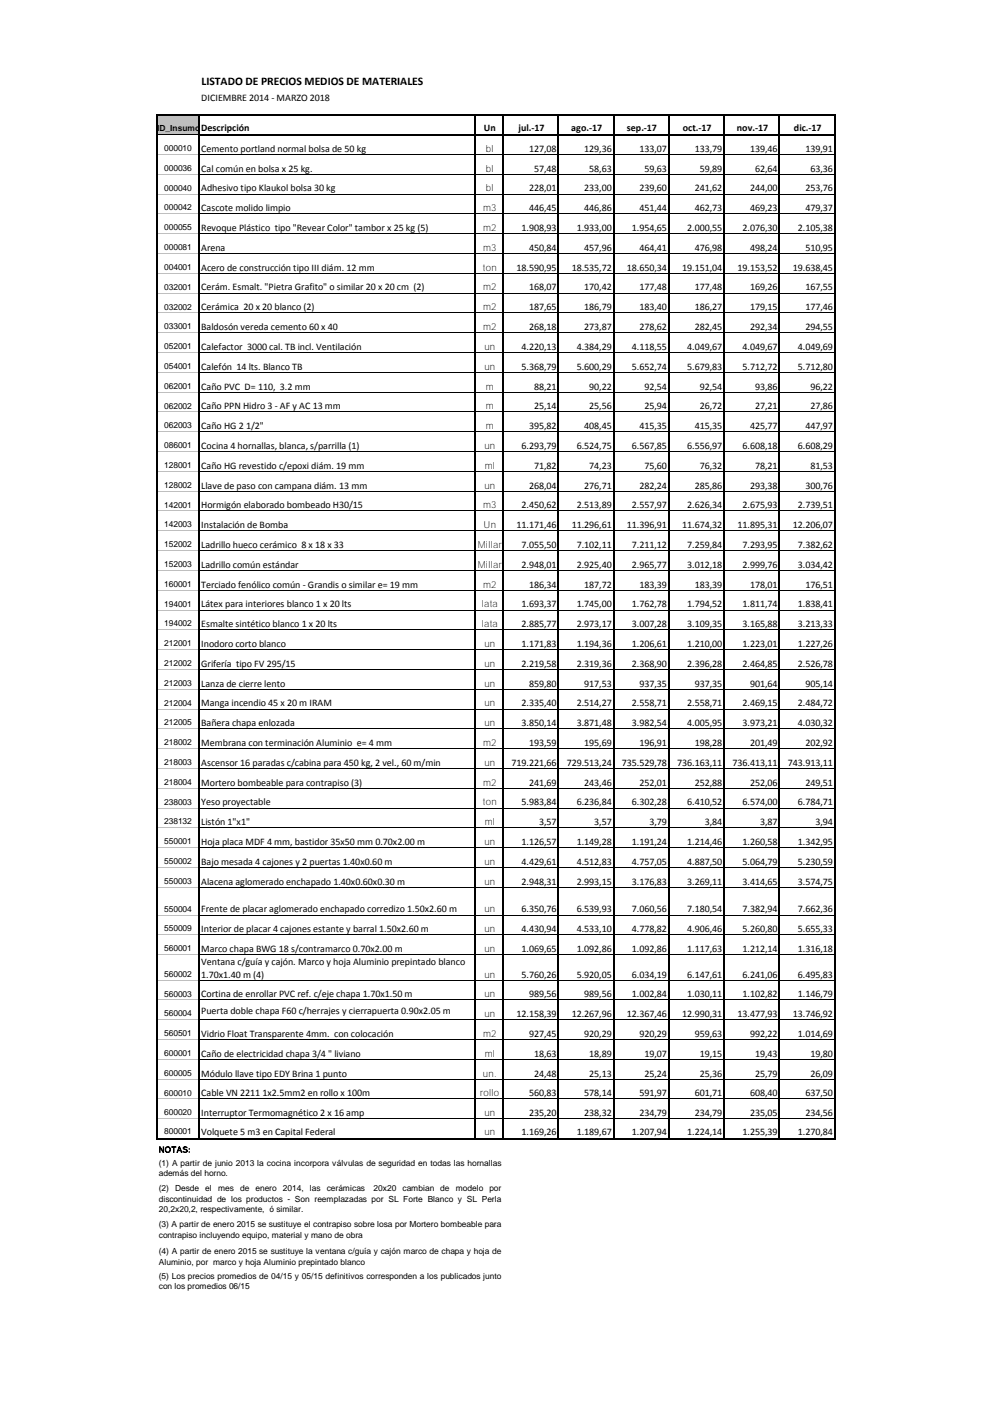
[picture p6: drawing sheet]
<svg xmlns="http://www.w3.org/2000/svg" width="210mm" height="297mm" viewBox="0 0 210 297" stroke-linecap="round" stroke-linejoin="round" font-family="sans-serif">
<defs><g id="words">
<text font-size="2.5" x="42.6" y="18">LISTADO DE PRECIOS MEDIOS DE MATERIALES</text>
<g font-size="2.1">
<text x="42.6" y="21.4">DICIEMBRE 2014 - MARZO 2018</text>
<text x="42.6" y="27.7">Descripción</text>
<text x="102.3" y="27.8">Un</text>
<text x="109.6" y="27.8">jul.-17</text>
<text x="120.8" y="27.8">ago.-17</text>
<text x="132.6" y="27.8">sep.-17</text>
<text x="144.4" y="27.8">oct.-17</text>
<text x="155.8" y="27.8">nov.-17</text>
<text x="167.9" y="27.8">dic.-17</text>
<text x="42.6" y="32.1">Cemento portland normal bolsa de 50 kg</text>
<text x="111.9" y="32.1">127,08</text>
<text x="123.6" y="32.1">129,36</text>
<text x="135.2" y="32.1">133,07</text>
<text x="146.9" y="32.1">133,79</text>
<text x="158.6" y="32.1">139,46</text>
<text x="170.3" y="32.1">139,91</text>
<text x="42.6" y="36.3">Cal común en bolsa x 25 kg.</text>
<text x="42.6" y="40.5">Adhesivo tipo Klaukol bolsa 30 kg</text>
<text x="111.9" y="40.5">228,01</text>
<text x="112.9" y="36.3">57,48</text>
<text x="123.6" y="40.5">233,00</text>
<text x="124.6" y="36.3">58,63</text>
<text x="135.2" y="40.5">239,60</text>
<text x="136.3" y="36.3">59,63</text>
<text x="146.9" y="40.5">241,62</text>
<text x="148" y="36.3">59,89</text>
<text x="158.6" y="40.5">244,00</text>
<text x="159.7" y="36.3">62,64</text>
<text x="170.3" y="40.5">253,76</text>
<text x="171.4" y="36.3">63,36</text>
<text x="42.6" y="44.7">Cascote molido limpio</text>
<text x="111.9" y="44.7">446,45</text>
<text x="123.6" y="44.7">446,86</text>
<text x="135.2" y="44.7">451,44</text>
<text x="146.9" y="44.7">462,73</text>
<text x="158.6" y="44.7">469,23</text>
<text x="170.3" y="44.7">479,37</text>
<text x="42.6" y="48.9">Revoque Plástico tipo &quot;Revear Color&quot; tambor x 25 kg (5)</text>
<text x="42.6" y="53.1">Arena</text>
<text x="110.3" y="48.9">1.908,93</text>
<text x="111.9" y="53.1">450,84</text>
<text x="121.9" y="48.9">1.933,00</text>
<text x="123.6" y="53.1">457,96</text>
<text x="133.6" y="48.9">1.954,65</text>
<text x="135.2" y="53.1">464,41</text>
<text x="145.3" y="48.9">2.000,55</text>
<text x="146.9" y="53.1">476,98</text>
<text x="157" y="48.9">2.076,30</text>
<text x="158.6" y="53.1">498,24</text>
<text x="168.7" y="48.9">2.105,38</text>
<text x="170.3" y="53.1">510,95</text>
<text x="42.6" y="57.3">Acero de construcción tipo III diám. 12 mm</text>
<text x="109.2" y="57.3">18.590,95</text>
<text x="120.9" y="57.3">18.535,72</text>
<text x="132.6" y="57.3">18.650,34</text>
<text x="144.3" y="57.3">19.151,04</text>
<text x="155.9" y="57.3">19.153,52</text>
<text x="167.6" y="57.3">19.638,45</text>
<text x="42.6" y="61.5">Cerám. Esmalt. &quot;Pietra Grafito&quot; o similar 20 x 20 cm (2)</text>
<text x="42.6" y="65.7">Cerámica 20 x 20 blanco (2)</text>
<text x="111.9" y="61.5">168,07</text>
<text x="111.9" y="65.7">187,65</text>
<text x="123.6" y="61.5">170,42</text>
<text x="123.6" y="65.7">186,79</text>
<text x="135.2" y="61.5">177,48</text>
<text x="135.2" y="65.7">183,40</text>
<text x="146.9" y="61.5">177,48</text>
<text x="146.9" y="65.7">186,27</text>
<text x="158.6" y="61.5">169,26</text>
<text x="158.6" y="65.7">179,15</text>
<text x="170.3" y="61.5">167,55</text>
<text x="170.3" y="65.7">177,46</text>
<text x="42.6" y="69.9">Baldosón vereda cemento 60 x 40</text>
<text x="111.9" y="69.9">268,18</text>
<text x="123.6" y="69.9">273,87</text>
<text x="135.2" y="69.9">278,62</text>
<text x="146.9" y="69.9">282,45</text>
<text x="158.6" y="69.9">292,34</text>
<text x="170.3" y="69.9">294,55</text>
<text x="42.6" y="74.1">Calefactor 3000 cal. TB incl. Ventilación</text>
<text x="110.3" y="74.1">4.220,13</text>
<text x="121.9" y="74.1">4.384,29</text>
<text x="133.6" y="74.1">4.118,55</text>
<text x="145.3" y="74.1">4.049,67</text>
<text x="157" y="74.1">4.049,67</text>
<text x="168.7" y="74.1">4.049,69</text>
<text x="42.6" y="78.2">Calefón 14 lts. Blanco TB</text>
<text x="42.6" y="82.4">Caño PVC D= 110, 3.2 mm</text>
<text x="110.3" y="78.2">5.368,79</text>
<text x="112.9" y="82.4">88,21</text>
<text x="121.9" y="78.2">5.600,29</text>
<text x="124.6" y="82.4">90,22</text>
<text x="133.6" y="78.2">5.652,74</text>
<text x="136.3" y="82.4">92,54</text>
<text x="145.3" y="78.2">5.679,83</text>
<text x="148" y="82.4">92,54</text>
<text x="157" y="78.2">5.712,72</text>
<text x="159.7" y="82.4">93,86</text>
<text x="168.7" y="78.2">5.712,80</text>
<text x="171.4" y="82.4">96,22</text>
<text x="42.6" y="86.6">Caño PPN Hidro 3 - AF y AC 13 mm</text>
<text x="112.9" y="86.6">25,14</text>
<text x="124.6" y="86.6">25,56</text>
<text x="136.3" y="86.6">25,94</text>
<text x="148" y="86.6">26,72</text>
<text x="159.7" y="86.6">27,21</text>
<text x="171.4" y="86.6">27,86</text>
<text x="42.6" y="90.8">Caño HG 2 1/2&quot;</text>
<text x="42.6" y="95">Cocina 4 hornallas, blanca, s/parrilla (1)</text>
<text x="110.3" y="95">6.293,79</text>
<text x="111.9" y="90.8">395,82</text>
<text x="121.9" y="95">6.524,75</text>
<text x="123.6" y="90.8">408,45</text>
<text x="133.6" y="95">6.567,85</text>
<text x="135.2" y="90.8">415,35</text>
<text x="145.3" y="95">6.556,97</text>
<text x="146.9" y="90.8">415,35</text>
<text x="157" y="95">6.608,18</text>
<text x="158.6" y="90.8">425,77</text>
<text x="168.7" y="95">6.608,29</text>
<text x="170.3" y="90.8">447,97</text>
<text x="42.6" y="99.2">Caño HG revestido c/epoxi diám. 19 mm</text>
<text x="112.9" y="99.2">71,82</text>
<text x="124.6" y="99.2">74,23</text>
<text x="136.3" y="99.2">75,60</text>
<text x="148" y="99.2">76,32</text>
<text x="159.7" y="99.2">78,21</text>
<text x="171.4" y="99.2">81,53</text>
<text x="42.6" y="103.4">Llave de paso con campana diám. 13 mm</text>
<text x="42.6" y="107.6">Hormigón elaborado bombeado H30/15</text>
<text x="110.3" y="107.6">2.450,62</text>
<text x="111.9" y="103.4">268,04</text>
<text x="121.9" y="107.6">2.513,89</text>
<text x="123.6" y="103.4">276,71</text>
<text x="133.6" y="107.6">2.557,97</text>
<text x="135.2" y="103.4">282,24</text>
<text x="145.3" y="107.6">2.626,34</text>
<text x="146.9" y="103.4">285,86</text>
<text x="157" y="107.6">2.675,93</text>
<text x="158.6" y="103.4">293,38</text>
<text x="168.7" y="107.6">2.739,51</text>
<text x="170.3" y="103.4">300,76</text>
<text x="42.6" y="111.8">Instalación de Bomba</text>
<text x="109.2" y="111.8">11.171,46</text>
<text x="120.9" y="111.8">11.296,61</text>
<text x="132.6" y="111.8">11.396,91</text>
<text x="144.3" y="111.8">11.674,32</text>
<text x="155.9" y="111.8">11.895,31</text>
<text x="167.6" y="111.8">12.206,07</text>
<text x="42.6" y="116">Ladrillo hueco cerámico 8 x 18 x 33</text>
<text x="110.3" y="116">7.055,50</text>
<text x="121.9" y="116">7.102,11</text>
<text x="133.6" y="116">7.211,12</text>
<text x="145.3" y="116">7.259,84</text>
<text x="157" y="116">7.293,95</text>
<text x="168.7" y="116">7.382,62</text>
<text x="42.6" y="120.2">Ladrillo común estándar</text>
<text x="42.6" y="124.4">Terciado fenólico común - Grandis o similar e= 19 mm</text>
<text x="110.3" y="120.2">2.948,01</text>
<text x="111.9" y="124.4">186,34</text>
<text x="121.9" y="120.2">2.925,40</text>
<text x="123.6" y="124.4">187,72</text>
<text x="133.6" y="120.2">2.965,77</text>
<text x="135.2" y="124.4">183,39</text>
<text x="145.3" y="120.2">3.012,18</text>
<text x="146.9" y="124.4">183,39</text>
<text x="157" y="120.2">2.999,76</text>
<text x="158.6" y="124.4">178,01</text>
<text x="168.7" y="120.2">3.034,42</text>
<text x="170.3" y="124.4">176,51</text>
<text x="42.6" y="128.5">Látex para interiores blanco 1 x 20 lts</text>
<text x="110.3" y="128.5">1.693,37</text>
<text x="121.9" y="128.5">1.745,00</text>
<text x="133.6" y="128.5">1.762,78</text>
<text x="145.3" y="128.5">1.794,52</text>
<text x="157" y="128.5">1.811,74</text>
<text x="168.7" y="128.5">1.838,41</text>
<text x="42.6" y="132.7">Esmalte sintético blanco 1 x 20 lts</text>
<text x="42.6" y="136.9">Inodoro corto blanco</text>
<text x="110.3" y="132.7">2.885,77</text>
<text x="110.3" y="136.9">1.171,83</text>
<text x="121.9" y="132.7">2.973,17</text>
<text x="121.9" y="136.9">1.194,36</text>
<text x="133.6" y="132.7">3.007,28</text>
<text x="133.6" y="136.9">1.206,61</text>
<text x="145.3" y="132.7">3.109,35</text>
<text x="145.3" y="136.9">1.210,00</text>
<text x="157" y="132.7">3.165,88</text>
<text x="157" y="136.9">1.223,01</text>
<text x="168.7" y="132.7">3.213,33</text>
<text x="168.7" y="136.9">1.227,26</text>
<text x="42.6" y="141.1">Grifería tipo FV 295/15</text>
<text x="110.3" y="141.1">2.219,58</text>
<text x="121.9" y="141.1">2.319,36</text>
<text x="133.6" y="141.1">2.368,90</text>
<text x="145.3" y="141.1">2.396,28</text>
<text x="157" y="141.1">2.464,85</text>
<text x="168.7" y="141.1">2.526,78</text>
<text x="42.6" y="145.3">Lanza de cierre lento</text>
<text x="42.6" y="149.5">Manga incendio 45 x 20 m IRAM</text>
<text x="110.3" y="149.5">2.335,40</text>
<text x="111.9" y="145.3">859,80</text>
<text x="121.9" y="149.5">2.514,27</text>
<text x="123.6" y="145.3">917,53</text>
<text x="133.6" y="149.5">2.558,71</text>
<text x="135.2" y="145.3">937,35</text>
<text x="145.3" y="149.5">2.558,71</text>
<text x="146.9" y="145.3">937,35</text>
<text x="157" y="149.5">2.469,15</text>
<text x="158.6" y="145.3">901,64</text>
<text x="168.7" y="149.5">2.484,72</text>
<text x="170.3" y="145.3">905,14</text>
<text x="42.6" y="153.7">Bañera chapa enlozada</text>
<text x="110.3" y="153.7">3.850,14</text>
<text x="121.9" y="153.7">3.871,48</text>
<text x="133.6" y="153.7">3.982,54</text>
<text x="145.3" y="153.7">4.005,95</text>
<text x="157" y="153.7">3.973,21</text>
<text x="168.7" y="153.7">4.030,32</text>
<text x="42.6" y="157.9">Membrana con terminación Aluminio e= 4 mm</text>
<text x="111.9" y="157.9">193,59</text>
<text x="123.6" y="157.9">195,69</text>
<text x="135.2" y="157.9">196,91</text>
<text x="146.9" y="157.9">198,28</text>
<text x="158.6" y="157.9">201,49</text>
<text x="170.3" y="157.9">202,92</text>
<text x="42.6" y="162.1">Ascensor 16 paradas c/cabina para 450 kg, 2 vel., 60 m/min</text>
<text x="42.6" y="166.3">Mortero bombeable para contrapiso (3)</text>
<text x="108.1" y="162.1">719.221,66</text>
<text x="111.9" y="166.3">241,69</text>
<text x="119.8" y="162.1">729.513,24</text>
<text x="123.6" y="166.3">243,46</text>
<text x="131.5" y="162.1">735.529,78</text>
<text x="135.2" y="166.3">252,01</text>
<text x="143.2" y="162.1">736.163,11</text>
<text x="146.9" y="166.3">252,88</text>
<text x="154.9" y="162.1">736.413,11</text>
<text x="158.6" y="166.3">252,06</text>
<text x="166.6" y="162.1">743.913,11</text>
<text x="170.3" y="166.3">249,51</text>
<text x="42.6" y="170.5">Yeso proyectable</text>
<text x="110.3" y="170.5">5.983,84</text>
<text x="121.9" y="170.5">6.236,84</text>
<text x="133.6" y="170.5">6.302,28</text>
<text x="145.3" y="170.5">6.410,52</text>
<text x="157" y="170.5">6.574,00</text>
<text x="168.7" y="170.5">6.784,71</text>
<text x="42.6" y="174.6">Listón 1&quot;x1&quot;</text>
<text x="42.6" y="178.9">Hoja placa MDF 4 mm, bastidor 35x50 mm 0.70x2.00 m</text>
<text x="110.3" y="178.9">1.126,57</text>
<text x="114" y="174.6">3,57</text>
<text x="121.9" y="178.9">1.149,28</text>
<text x="125.7" y="174.6">3,57</text>
<text x="133.6" y="178.9">1.191,24</text>
<text x="137.4" y="174.6">3,79</text>
<text x="145.3" y="178.9">1.214,46</text>
<text x="149" y="174.6">3,84</text>
<text x="157" y="178.9">1.260,58</text>
<text x="160.7" y="174.6">3,87</text>
<text x="168.7" y="178.9">1.342,95</text>
<text x="172.4" y="174.6">3,94</text>
<text x="42.6" y="183">Bajo mesada 4 cajones y 2 puertas 1.40x0.60 m</text>
<text x="110.3" y="183">4.429,61</text>
<text x="121.9" y="183">4.512,83</text>
<text x="133.6" y="183">4.757,05</text>
<text x="145.3" y="183">4.887,50</text>
<text x="157" y="183">5.064,79</text>
<text x="168.7" y="183">5.230,59</text>
<text x="42.6" y="187.2">Alacena aglomerado enchapado 1.40x0.60x0.30 m</text>
<text x="110.3" y="187.2">2.948,31</text>
<text x="121.9" y="187.2">2.993,15</text>
<text x="133.6" y="187.2">3.176,83</text>
<text x="145.3" y="187.2">3.269,11</text>
<text x="157" y="187.2">3.414,65</text>
<text x="168.7" y="187.2">3.574,75</text>
<text x="42.6" y="193.1">Frente de placar aglomerado enchapado corredizo 1.50x2.60 m</text>
<text x="42.6" y="197.3">Interior de placar 4 cajones estante y barral 1.50x2.60 m</text>
<text x="110.3" y="193.1">6.350,76</text>
<text x="110.3" y="197.3">4.430,94</text>
<text x="121.9" y="193.1">6.539,93</text>
<text x="121.9" y="197.3">4.533,10</text>
<text x="133.6" y="193.1">7.060,56</text>
<text x="133.6" y="197.3">4.778,82</text>
<text x="145.3" y="193.1">7.180,54</text>
<text x="145.3" y="197.3">4.906,46</text>
<text x="157" y="193.1">7.382,94</text>
<text x="157" y="197.3">5.260,80</text>
<text x="168.7" y="193.1">7.662,36</text>
<text x="168.7" y="197.3">5.655,33</text>
<text x="42.6" y="201.5">Marco chapa BWG 18 s/contramarco 0.70x2.00 m</text>
<text x="110.3" y="201.5">1.069,65</text>
<text x="121.9" y="201.5">1.092,86</text>
<text x="133.6" y="201.5">1.092,86</text>
<text x="145.3" y="201.5">1.117,63</text>
<text x="157" y="201.5">1.212,14</text>
<text x="168.7" y="201.5">1.316,18</text>
<text x="42.6" y="204.1">Ventana c/guía y cajón. Marco y hoja Aluminio prepintado blanco</text>
<text x="42.6" y="206.9">1.70x1.40 m (4)</text>
<text x="110.3" y="206.9">5.760,26</text>
<text x="121.9" y="206.9">5.920,05</text>
<text x="133.6" y="206.9">6.034,19</text>
<text x="145.3" y="206.9">6.147,61</text>
<text x="157" y="206.9">6.241,06</text>
<text x="168.7" y="206.9">6.495,83</text>
<text x="42.6" y="211.1">Cortina de enrollar PVC ref. c/eje chapa 1.70x1.50 m</text>
<text x="42.6" y="214.5">Puerta doble chapa F60 c/herrajes y cierrapuerta 0.90x2.05 m</text>
<text x="109.2" y="215.3">12.158,39</text>
<text x="111.9" y="211.1">989,56</text>
<text x="120.9" y="215.3">12.267,96</text>
<text x="123.6" y="211.1">989,56</text>
<text x="132.6" y="215.3">12.367,46</text>
<text x="133.6" y="211.1">1.002,84</text>
<text x="144.3" y="215.3">12.990,31</text>
<text x="145.3" y="211.1">1.030,11</text>
<text x="155.9" y="215.3">13.477,93</text>
<text x="157" y="211.1">1.102,82</text>
<text x="167.6" y="215.3">13.746,92</text>
<text x="168.7" y="211.1">1.146,79</text>
<text x="42.6" y="219.4">Vidrio Float Transparente 4mm. con colocación</text>
<text x="111.9" y="219.4">927,45</text>
<text x="123.6" y="219.4">920,29</text>
<text x="135.2" y="219.4">920,29</text>
<text x="146.9" y="219.4">959,63</text>
<text x="158.6" y="219.4">992,22</text>
<text x="168.7" y="219.4">1.014,69</text>
<text x="42.6" y="223.6">Caño de electricidad chapa 3/4 &quot; liviano</text>
<text x="42.6" y="227.8">Módulo llave tipo EDY Brina 1 punto</text>
<text x="112.9" y="223.6">18,63</text>
<text x="112.9" y="227.8">24,48</text>
<text x="124.6" y="223.6">18,89</text>
<text x="124.6" y="227.8">25,13</text>
<text x="136.3" y="223.6">19,07</text>
<text x="136.3" y="227.8">25,24</text>
<text x="148" y="223.6">19,15</text>
<text x="148" y="227.8">25,36</text>
<text x="159.7" y="223.6">19,43</text>
<text x="159.7" y="227.8">25,79</text>
<text x="171.4" y="223.6">19,80</text>
<text x="171.4" y="227.8">26,09</text>
<text x="42.6" y="232">Cable VN 2211 1x2.5mm2 en rollo x 100m</text>
<text x="111.9" y="232">560,83</text>
<text x="123.6" y="232">578,14</text>
<text x="135.2" y="232">591,97</text>
<text x="146.9" y="232">601,71</text>
<text x="158.6" y="232">608,40</text>
<text x="170.3" y="232">637,50</text>
<text x="42.6" y="236.2">Interruptor Termomagnético 2 x 16 amp</text>
<text x="111.9" y="236.2">235,20</text>
<text x="123.6" y="236.2">238,32</text>
<text x="135.2" y="236.2">234,79</text>
<text x="146.9" y="236.2">234,79</text>
<text x="158.6" y="236.2">235,05</text>
<text x="170.3" y="236.2">234,56</text>
<text x="42.6" y="240.1">Volquete 5 m3 en Capital Federal</text>
<text x="110.3" y="240.1">1.169,26</text>
<text x="121.9" y="240.1">1.189,67</text>
<text x="133.6" y="240.1">1.207,94</text>
<text x="145.3" y="240.1">1.224,14</text>
<text x="157" y="240.1">1.255,39</text>
<text x="168.7" y="240.1">1.270,84</text>
</g>
<g font-size="2">
<text x="102.8" y="32.1">bl</text>
<text x="102.8" y="36.3">bl</text>
<text x="102.8" y="40.5">bl</text>
<text x="102.2" y="44.7">m3</text>
<text x="102.2" y="48.9">m2</text>
<text x="102.2" y="53.1">m3</text>
<text x="102.1" y="57.3">ton</text>
<text x="102.2" y="61.5">m2</text>
<text x="102.2" y="65.7">m2</text>
<text x="102.2" y="69.9">m2</text>
<text x="102.4" y="74.1">un</text>
<text x="102.4" y="78.2">un</text>
<text x="102.8" y="82.4">m</text>
<text x="102.8" y="86.6">m</text>
<text x="102.4" y="95">un</text>
<text x="102.8" y="90.8">m</text>
<text x="102.5" y="99.2">ml</text>
<text x="102.2" y="107.6">m3</text>
<text x="102.4" y="103.4">un</text>
<text x="102.3" y="111.8">Un</text>
<text x="101" y="116">Millar</text>
<text x="101" y="120.2">Millar</text>
<text x="102.2" y="124.4">m2</text>
<text x="101.9" y="128.5">lata</text>
<text x="101.9" y="132.7">lata</text>
<text x="102.4" y="136.9">un</text>
<text x="102.4" y="141.1">un</text>
<text x="102.4" y="145.3">un</text>
<text x="102.4" y="149.5">un</text>
<text x="102.4" y="153.7">un</text>
<text x="102.2" y="157.9">m2</text>
<text x="102.2" y="166.3">m2</text>
<text x="102.4" y="162.1">un</text>
<text x="102.1" y="170.5">ton</text>
<text x="102.4" y="178.9">un</text>
<text x="102.5" y="174.6">ml</text>
<text x="102.4" y="183">un</text>
<text x="102.4" y="187.2">un</text>
<text x="102.4" y="193.1">un</text>
<text x="102.4" y="197.3">un</text>
<text x="102.4" y="201.5">un</text>
<text x="102.4" y="206.9">un</text>
<text x="102.4" y="211.1">un</text>
<text x="102.4" y="215.3">un</text>
<text x="102.2" y="219.4">m2</text>
<text x="102.1" y="227.8">un.</text>
<text x="102.5" y="223.6">ml</text>
<text x="101.5" y="232">rollo</text>
<text x="102.4" y="236.2">un</text>
<text x="102.4" y="240.2">un</text>
</g>
<g font-size="1.8">
<text x="33.2" y="27.8">ID_Insumo</text>
<text x="34.7" y="32">000010</text>
<text x="34.7" y="36.2">000036</text>
<text x="34.7" y="40.4">000040</text>
<text x="34.7" y="44.5">000042</text>
<text x="34.7" y="48.7">000055</text>
<text x="34.7" y="52.9">000081</text>
<text x="34.7" y="57.1">004001</text>
<text x="34.7" y="61.3">032001</text>
<text x="34.7" y="65.5">032002</text>
<text x="34.7" y="69.7">033001</text>
<text x="34.7" y="73.9">052001</text>
<text x="34.7" y="78.1">054001</text>
<text x="34.7" y="82.3">062001</text>
<text x="34.7" y="86.5">062002</text>
<text x="34.7" y="90.7">062003</text>
<text x="34.7" y="94.8">086001</text>
<text x="34.7" y="99">128001</text>
<text x="34.7" y="103.2">128002</text>
<text x="34.7" y="107.4">142001</text>
<text x="34.7" y="111.6">142003</text>
<text x="34.7" y="115.8">152002</text>
<text x="34.7" y="120">152003</text>
<text x="34.7" y="124.2">160001</text>
<text x="34.7" y="128.4">194001</text>
<text x="34.7" y="132.6">194002</text>
<text x="34.7" y="136.8">212001</text>
<text x="34.7" y="141">212002</text>
<text x="34.7" y="145.1">212003</text>
<text x="34.7" y="149.3">212004</text>
<text x="34.7" y="153.5">212005</text>
<text x="34.7" y="157.7">218002</text>
<text x="34.7" y="161.9">218003</text>
<text x="34.7" y="166.1">218004</text>
<text x="34.7" y="170.3">238003</text>
<text x="34.7" y="174.5">238132</text>
<text x="34.7" y="178.7">550001</text>
<text x="34.7" y="182.9">550002</text>
<text x="34.7" y="187.1">550003</text>
<text x="34.7" y="192.9">550004</text>
<text x="34.7" y="197.1">550009</text>
<text x="34.7" y="201.3">560001</text>
<text x="34.7" y="206.7">560002</text>
<text x="34.7" y="210.9">560003</text>
<text x="34.7" y="215.1">560004</text>
<text x="34.7" y="219.3">560501</text>
<text x="34.7" y="223.5">600001</text>
<text x="34.7" y="227.7">600005</text>
<text x="34.7" y="231.9">600010</text>
<text x="34.7" y="236">600020</text>
<text x="34.7" y="239.9">800001</text>
<text x="33.6" y="246.8">(1) A partir de junio 2013 la cocina incorpora válvulas de seguridad en todas las hornallas</text>
<text x="33.6" y="249">además del horno.</text>
<text x="33.6" y="252.1">(2)</text>
<text x="33.6" y="254.3">discontinuidad de los productos - Son reemplazadas por SL Forte Blanco y SL Perla</text>
<text x="33.6" y="256.5">20,2x20,2, respectivamente, ó similar.</text>
<text x="37" y="252.1">Desde</text>
<text x="43.4" y="252.1">el</text>
<text x="46.1" y="252.1">mes</text>
<text x="50.8" y="252.1">de</text>
<text x="54" y="252.1">enero</text>
<text x="59.8" y="252.1">2014,</text>
<text x="65.5" y="252.1">las</text>
<text x="69.1" y="252.1">cerámicas</text>
<text x="79" y="252.1">20x20</text>
<text x="85.1" y="252.1">cambian</text>
<text x="93.1" y="252.1">de</text>
<text x="96.4" y="252.1">modelo</text>
<text x="103.5" y="252.1">por</text>
<text x="33.6" y="259.7">(3) A partir de enero 2015 se sustituye el contrapiso sobre losa por Mortero bombeable para</text>
<text x="33.6" y="261.9">contrapiso incluyendo equipo, material y mano de obra</text>
<text x="33.6" y="265.5">(4) A partir de enero 2015 se sustituye la ventana c/guía y cajón marco de chapa y hoja de</text>
<text x="33.6" y="267.7">Aluminio, por marco y hoja Aluminio prepintado blanco</text>
<text x="33.6" y="270.7">(5) Los precios promedios de 04/15 y 05/15 definitivos corresponden a los publicados junto</text>
<text x="33.6" y="272.9">con los promedios 06/15</text>
</g>
<text font-size="1.7" x="33.6" y="243.9">NOTAS:</text>
</g></defs>
<path d="M33.3 24.3h8.8v4.2h-8.8z" fill-rule="evenodd" fill="#c0c0c0"/>
<g fill="none" stroke="#000" stroke-width=".21">
<path d="M33.3 28.5h8.6M42.3 32.7h58M42.3 36.9h58M100.7 32.7h5.5M100.7 36.9h5.5M106.5 32.7h11.4M106.5 36.9h11.4M118.2 32.7h11.4M118.2 36.9h11.4M129.9 32.7h11.3M129.9 36.9h11.3M141.6 32.7h11.3"/>
<path d="M141.6 36.9h11.3M153.3 32.7h11.3M153.3 36.9h11.3M165 32.7h11.3M165 36.9h11.3M42.3 41.1h58M42.3 45.3h58M42.3 49.5h58M42.3 53.6h58M42.3 57.8h58M100.7 41.1h5.5M100.7 45.3h5.5"/>
<path d="M100.7 49.5h5.5M100.7 53.6h5.5M100.7 57.8h5.5M106.5 41.1h11.4M106.5 45.3h11.4M106.5 49.5h11.4M106.5 53.6h11.4M106.5 57.8h11.4M118.2 41.1h11.4M118.2 45.3h11.4M118.2 49.5h11.4M118.2 53.6h11.4"/>
<path d="M118.2 57.8h11.4M129.9 41.1h11.3M129.9 45.3h11.3M129.9 49.5h11.3M129.9 53.6h11.3M129.9 57.8h11.3M141.6 41.1h11.3M141.6 45.3h11.3M141.6 49.5h11.3M141.6 53.6h11.3M141.6 57.8h11.3M153.3 41.1h11.3"/>
<path d="M153.3 45.3h11.3M153.3 49.5h11.3M153.3 53.6h11.3M153.3 57.8h11.3M165 41.1h11.3M165 45.3h11.3M165 49.5h11.3M165 53.6h11.3M165 57.8h11.3M42.3 62h58M42.3 66.2h58M42.3 70.4h58"/>
<path d="M42.3 74.6h58M42.3 78.8h58M100.7 62h5.5M100.7 66.2h5.5M100.7 70.4h5.5M100.7 74.6h5.5M100.7 78.8h5.5M106.5 62h11.4M106.5 66.2h11.4M106.5 70.4h11.4M106.5 74.6h11.4M106.5 78.8h11.4"/>
<path d="M118.2 62h11.4M118.2 66.2h11.4M118.2 70.4h11.4M118.2 74.6h11.4M118.2 78.8h11.4M129.9 62h11.3M129.9 66.2h11.3M129.9 70.4h11.3M129.9 74.6h11.3M129.9 78.8h11.3M141.6 62h11.3M141.6 66.2h11.3"/>
<path d="M141.6 70.4h11.3M141.6 74.6h11.3M141.6 78.8h11.3M153.3 62h11.3M153.3 66.2h11.3M153.3 70.4h11.3M153.3 74.6h11.3M153.3 78.8h11.3M165 62h11.3M165 66.2h11.3M165 70.4h11.3M165 74.6h11.3"/>
<path d="M165 78.8h11.3M42.3 83h58M42.3 87.2h58M42.3 91.4h58M42.3 95.6h58M42.3 99.8h58M100.7 83h5.5M100.7 87.2h5.5M100.7 91.4h5.5M100.7 95.6h5.5M100.7 99.8h5.5M106.5 83h11.4"/>
<path d="M106.5 87.2h11.4M106.5 91.4h11.4M106.5 95.6h11.4M106.5 99.8h11.4M118.2 83h11.4M118.2 87.2h11.4M118.2 91.4h11.4M118.2 95.6h11.4M118.2 99.8h11.4M129.9 83h11.3M129.9 87.2h11.3M129.9 91.4h11.3"/>
<path d="M129.9 95.6h11.3M129.9 99.8h11.3M141.6 83h11.3M141.6 87.2h11.3M141.6 91.4h11.3M141.6 95.6h11.3M141.6 99.8h11.3M153.3 83h11.3M153.3 87.2h11.3M153.3 91.4h11.3M153.3 95.6h11.3M153.3 99.8h11.3"/>
<path d="M165 83h11.3M165 87.2h11.3M165 91.4h11.3M165 95.6h11.3M165 99.8h11.3M42.3 103.9h58M42.3 108.1h58M42.3 112.3h58M42.3 116.5h58M100.7 103.9h5.5M100.7 108.1h5.5M100.7 112.3h5.5"/>
<path d="M100.7 116.5h5.5M106.5 103.9h11.4M106.5 108.1h11.4M106.5 112.3h11.4M106.5 116.5h11.4M118.2 103.9h11.4M118.2 108.1h11.4M118.2 112.3h11.4M118.2 116.5h11.4M129.9 103.9h11.3M129.9 108.1h11.3M129.9 112.3h11.3"/>
<path d="M129.9 116.5h11.3M141.6 103.9h11.3M141.6 108.1h11.3M141.6 112.3h11.3M141.6 116.5h11.3M153.3 103.9h11.3M153.3 108.1h11.3M153.3 112.3h11.3M153.3 116.5h11.3M165 103.9h11.3M165 108.1h11.3M165 112.3h11.3"/>
<path d="M165 116.5h11.3M42.3 120.7h58M42.3 124.9h58M42.3 129.1h58M42.3 133.3h58M42.3 137.5h58M100.7 120.7h5.5M100.7 124.9h5.5M100.7 129.1h5.5M100.7 133.3h5.5M100.7 137.5h5.5M106.5 120.7h11.4"/>
<path d="M106.5 124.9h11.4M106.5 129.1h11.4M106.5 133.3h11.4M106.5 137.5h11.4M118.2 120.7h11.4M118.2 124.9h11.4M118.2 129.1h11.4M118.2 133.3h11.4M118.2 137.5h11.4M129.9 120.7h11.3M129.9 124.9h11.3M129.9 129.1h11.3"/>
<path d="M129.9 133.3h11.3M129.9 137.5h11.3M141.6 120.7h11.3M141.6 124.9h11.3M141.6 129.1h11.3M141.6 133.3h11.3M141.6 137.5h11.3M153.3 120.7h11.3M153.3 124.9h11.3M153.3 129.1h11.3M153.3 133.3h11.3M153.3 137.5h11.3"/>
<path d="M165 120.7h11.3M165 124.9h11.3M165 129.1h11.3M165 133.3h11.3M165 137.5h11.3M42.3 141.7h58M42.3 145.9h58M42.3 150.1h58M42.3 154.2h58M42.3 158.4h58M100.7 141.7h5.5M100.7 145.9h5.5"/>
<path d="M100.7 150.1h5.5M100.7 154.2h5.5M100.7 158.4h5.5M106.5 141.7h11.4M106.5 145.9h11.4M106.5 150.1h11.4M106.5 154.2h11.4M106.5 158.4h11.4M118.2 141.7h11.4M118.2 145.9h11.4M118.2 150.1h11.4M118.2 154.2h11.4"/>
<path d="M118.2 158.4h11.4M129.9 141.7h11.3M129.9 145.9h11.3M129.9 150.1h11.3M129.9 154.2h11.3M129.9 158.4h11.3M141.6 141.7h11.3M141.6 145.9h11.3M141.6 150.1h11.3M141.6 154.2h11.3M141.6 158.4h11.3M153.3 141.7h11.3"/>
<path d="M153.3 145.9h11.3M153.3 150.1h11.3M153.3 154.2h11.3M153.3 158.4h11.3M165 141.7h11.3M165 145.9h11.3M165 150.1h11.3M165 154.2h11.3M165 158.4h11.3M42.3 162.6h58M42.3 166.8h58M42.3 171h58"/>
<path d="M42.3 175.2h58M42.3 179.4h58M100.7 162.6h5.5M100.7 166.8h5.5M100.7 171h5.5M100.7 175.2h5.5M100.7 179.4h5.5M106.5 162.6h11.4M106.5 166.8h11.4M106.5 171h11.4M106.5 175.2h11.4M106.5 179.4h11.4"/>
<path d="M118.2 162.6h11.4M118.2 166.8h11.4M118.2 171h11.4M118.2 175.2h11.4M118.2 179.4h11.4M129.9 162.6h11.3M129.9 166.8h11.3M129.9 171h11.3M129.9 175.2h11.3M129.9 179.4h11.3M141.6 162.6h11.3M141.6 166.8h11.3"/>
<path d="M141.6 171h11.3M141.6 175.2h11.3M141.6 179.4h11.3M153.3 162.6h11.3M153.3 166.8h11.3M153.3 171h11.3M153.3 175.2h11.3M153.3 179.4h11.3M165 162.6h11.3M165 166.8h11.3M165 171h11.3M165 175.2h11.3"/>
<path d="M165 179.4h11.3M42.3 183.6h58M42.3 187.8h58M42.3 193.7h58M42.3 197.9h58M100.7 183.6h5.5M100.7 187.8h5.5M100.7 193.7h5.5M100.7 197.9h5.5M106.5 183.6h11.4M106.5 187.8h11.4M106.5 193.7h11.4"/>
<path d="M106.5 197.9h11.4M118.2 183.6h11.4M118.2 187.8h11.4M118.2 193.7h11.4M118.2 197.9h11.4M129.9 183.6h11.3M129.9 187.8h11.3M129.9 193.7h11.3M129.9 197.9h11.3M141.6 183.6h11.3M141.6 187.8h11.3M141.6 193.7h11.3"/>
<path d="M141.6 197.9h11.3M153.3 183.6h11.3M153.3 187.8h11.3M153.3 193.7h11.3M153.3 197.9h11.3M165 183.6h11.3M165 187.8h11.3M165 193.7h11.3M165 197.9h11.3M42.3 202h58M42.3 207.4h58M42.3 211.6h58"/>
<path d="M42.3 215.8h58M42.3 220h58M100.7 202h5.5M100.7 207.4h5.5M100.7 211.6h5.5M100.7 215.8h5.5M100.7 220h5.5M106.5 202h11.4M106.5 207.4h11.4M106.5 211.6h11.4M106.5 215.8h11.4M106.5 220h11.4"/>
<path d="M118.2 202h11.4M118.2 207.4h11.4M118.2 211.6h11.4M118.2 215.8h11.4M118.2 220h11.4M129.9 202h11.3M129.9 207.4h11.3M129.9 211.6h11.3M129.9 215.8h11.3M129.9 220h11.3M141.6 202h11.3M141.6 207.4h11.3"/>
<path d="M141.6 211.6h11.3M141.6 215.8h11.3M141.6 220h11.3M153.3 202h11.3M153.3 207.4h11.3M153.3 211.6h11.3M153.3 215.8h11.3M153.3 220h11.3M165 202h11.3M165 207.4h11.3M165 211.6h11.3M165 215.8h11.3"/>
<path d="M165 220h11.3M42.3 224.2h58M42.3 228.4h58M42.3 232.6h58M42.3 236.8h58M100.7 224.2h5.5M100.7 228.4h5.5M100.7 232.6h5.5M100.7 236.8h5.5M106.5 224.2h11.4M106.5 228.4h11.4M106.5 232.6h11.4"/>
<path d="M106.5 236.8h11.4M118.2 224.2h11.4M118.2 228.4h11.4M118.2 232.6h11.4M118.2 236.8h11.4M129.9 224.2h11.3M129.9 228.4h11.3M129.9 232.6h11.3M129.9 236.8h11.3M141.6 224.2h11.3M141.6 228.4h11.3M141.6 232.6h11.3"/>
<path d="M141.6 236.8h11.3M153.3 224.2h11.3M153.3 228.4h11.3M153.3 232.6h11.3M153.3 236.8h11.3M165 224.2h11.3M165 228.4h11.3M165 232.6h11.3M165 236.8h11.3"/>
</g>
<g fill="none" stroke="#c0c0c0" stroke-width=".21">
<path d="M33.3 32.7h8.6M33.3 36.9h8.6M33.3 41.1h8.6M33.3 45.3h8.6M33.3 49.5h8.6M33.3 53.6h8.6M33.3 57.8h8.6M33.3 62h8.6M33.3 66.2h8.6M33.3 70.4h8.6M33.3 74.6h8.6M33.3 78.8h8.6"/>
<path d="M33.3 83h8.6M33.3 87.2h8.6M33.3 91.4h8.6M33.3 95.6h8.6M33.3 99.8h8.6M33.3 103.9h8.6M33.3 108.1h8.6M33.3 112.3h8.6M33.3 116.5h8.6M33.3 120.7h8.6M33.3 124.9h8.6M33.3 129.1h8.6"/>
<path d="M33.3 133.3h8.6M33.3 137.5h8.6M33.3 141.7h8.6M33.3 145.9h8.6M33.3 150.1h8.6M33.3 154.2h8.6M33.3 158.4h8.6M33.3 162.6h8.6M33.3 166.8h8.6M33.3 171h8.6M33.3 175.2h8.6M33.3 179.4h8.6"/>
<path d="M33.3 183.6h8.6M33.3 187.8h8.6M33.3 193.7h8.6M33.3 197.9h8.6M33.3 202h8.6M33.3 207.4h8.6M33.3 211.6h8.6M33.3 215.8h8.6M33.3 220h8.6M33.3 224.2h8.6M33.3 228.4h8.6M33.3 232.6h8.6"/>
<path d="M33.3 236.8h8.6"/>
</g>
<g fill="none" stroke="#000" stroke-width=".34">
<path d="M33.2 24.1v217M33.3 24.3h143.3M42.1 24.4v216.7M42.3 28.5h134.3M100.5 24.4v216.7M106.4 24.1v217M118.1 24.4v216.7M129.7 24.4v216.7M141.4 24.4v216.7M153.1 24.4v216.7M164.8 24.4v216.7M176.5 24.4v216.7"/>
<path d="M33.3 241h143.3"/>
</g>
<use href="#words"/>
</svg>
